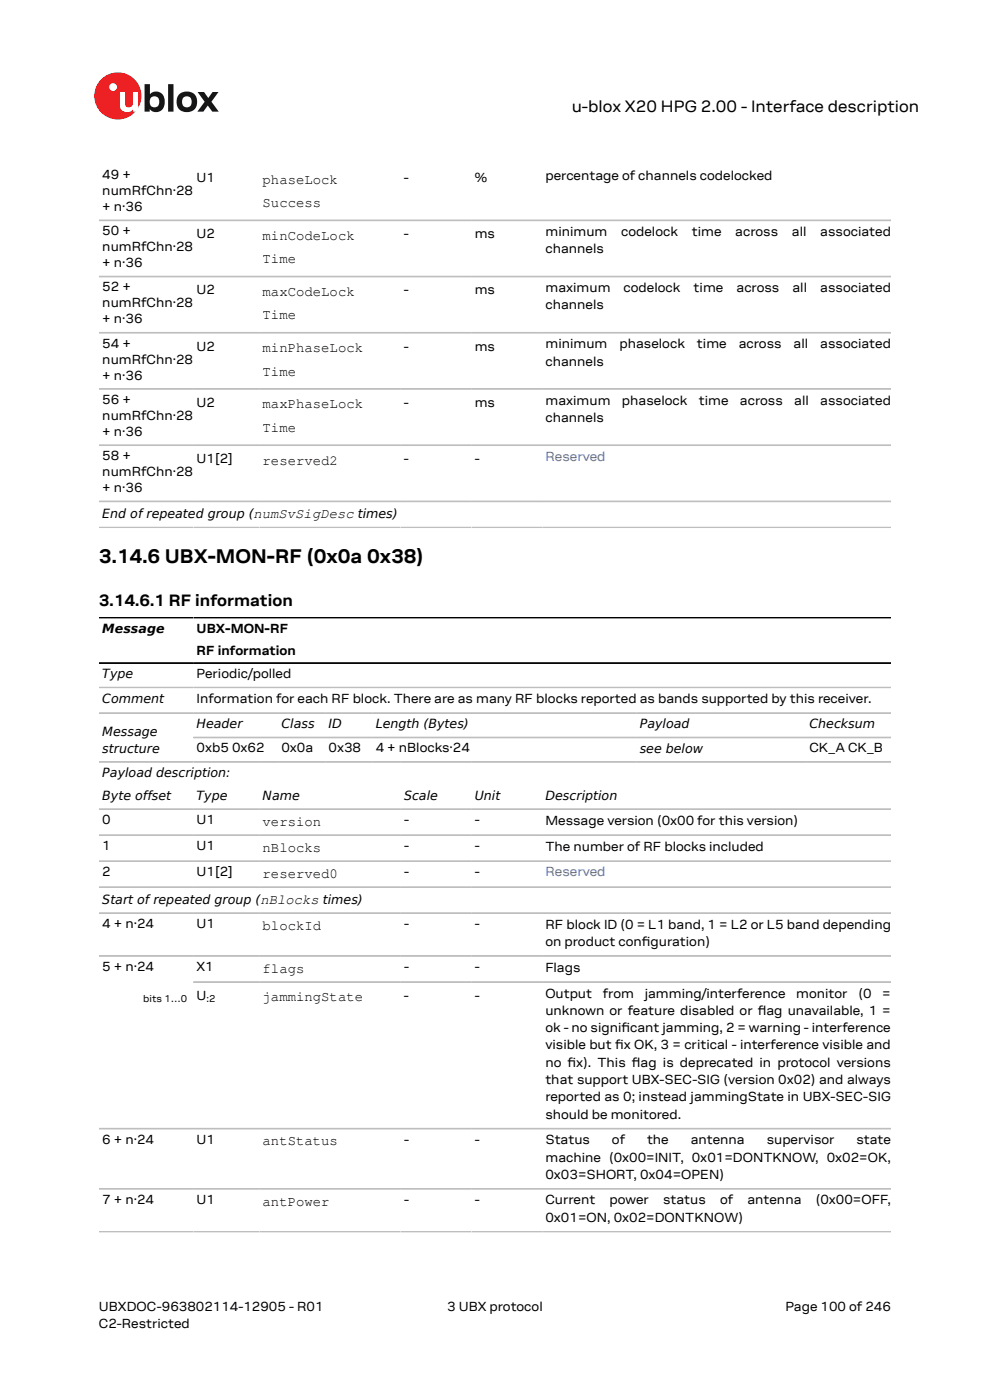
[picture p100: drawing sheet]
<svg xmlns="http://www.w3.org/2000/svg" width="210mm" height="297mm" viewBox="0 0 210 297" stroke-linecap="round" stroke-linejoin="round" font-family="sans-serif">
<defs><g id="words">
<text font-size="4.2" x="21" y="119.5">3.14.6 UBX-MON-RF (0x0a 0x38)</text>
<g font-size="3.5">
<text x="121.3" y="23.7">u-blox X20 HPG 2.00 - Interface description</text>
<text x="21" y="128.6">3.14.6.1 RF information</text>
</g>
<g font-size="3">
<text x="55.7" y="39">phaseLock</text>
<text x="55.7" y="43.9">Success</text>
<text x="55.7" y="50.9">minCodeLock</text>
<text x="55.7" y="55.8">Time</text>
<text x="55.7" y="62.8">maxCodeLock</text>
<text x="55.7" y="67.8">Time</text>
<text x="55.7" y="74.7">minPhaseLock</text>
<text x="55.7" y="79.7">Time</text>
<text x="55.7" y="86.7">maxPhaseLock</text>
<text x="55.7" y="91.6">Time</text>
<text x="55.7" y="98.6">reserved2</text>
<text x="55.7" y="175.2">version</text>
<text x="55.7" y="180.7">nBlocks</text>
<text x="55.7" y="186.2">reserved0</text>
<text x="55.7" y="197.2">blockId</text>
<text x="55.7" y="206.3">flags</text>
<text x="55.7" y="212.5">jammingState</text>
<text x="55.7" y="243">antStatus</text>
<text x="55.7" y="255.7">antPower</text>
</g>
<g font-size="2.8">
<text x="21.7" y="38">49 +</text>
<text x="21.7" y="41.4">numRfChn·28</text>
<text x="41.7" y="38.6">U1</text>
<text x="85.7" y="38.6">-</text>
<text x="100.7" y="38.6">%</text>
<text x="115.7" y="38.1">percentage of channels codelocked</text>
<text x="21.7" y="44.8">+ n·36</text>
<text x="21.7" y="49.9">50 +</text>
<text x="21.7" y="53.3">numRfChn·28</text>
<text x="41.7" y="50.5">U2</text>
<text x="85.7" y="50.5">-</text>
<text x="100.7" y="50.5">ms</text>
<text x="115.7" y="50.1">minimum</text>
<text x="115.7" y="53.7">channels</text>
<text x="131.8" y="50.1">codelock</text>
<text x="146.7" y="50.1">time</text>
<text x="156" y="50.1">across</text>
<text x="168" y="50.1">all</text>
<text x="174" y="50.1">associated</text>
<text x="21.7" y="56.7">+ n·36</text>
<text x="21.7" y="61.8">52 +</text>
<text x="21.7" y="65.2">numRfChn·28</text>
<text x="41.7" y="62.4">U2</text>
<text x="85.7" y="62.4">-</text>
<text x="100.7" y="62.4">ms</text>
<text x="115.7" y="62">maximum</text>
<text x="115.7" y="65.6">channels</text>
<text x="132.3" y="62">codelock</text>
<text x="147.1" y="62">time</text>
<text x="156.2" y="62">across</text>
<text x="168.1" y="62">all</text>
<text x="174" y="62">associated</text>
<text x="21.7" y="68.6">+ n·36</text>
<text x="21.7" y="73.8">54 +</text>
<text x="21.7" y="77.1">numRfChn·28</text>
<text x="41.7" y="74.4">U2</text>
<text x="85.7" y="74.4">-</text>
<text x="100.7" y="74.4">ms</text>
<text x="115.7" y="73.9">minimum</text>
<text x="115.7" y="77.6">channels</text>
<text x="131.4" y="73.9">phaselock</text>
<text x="147.8" y="73.9">time</text>
<text x="156.7" y="73.9">across</text>
<text x="168.3" y="73.9">all</text>
<text x="174" y="73.9">associated</text>
<text x="21.7" y="80.5">+ n·36</text>
<text x="21.7" y="85.7">56 +</text>
<text x="21.7" y="89.1">numRfChn·28</text>
<text x="41.7" y="86.3">U2</text>
<text x="85.7" y="86.3">-</text>
<text x="100.7" y="86.3">ms</text>
<text x="115.7" y="85.8">maximum</text>
<text x="115.7" y="89.5">channels</text>
<text x="131.9" y="85.8">phaselock</text>
<text x="148.2" y="85.8">time</text>
<text x="157" y="85.8">across</text>
<text x="168.5" y="85.8">all</text>
<text x="174" y="85.8">associated</text>
<text x="21.7" y="92.5">+ n·36</text>
<text x="21.7" y="97.6">58 +</text>
<text x="21.7" y="101">numRfChn·28</text>
<text x="41.7" y="98.2">U1[2]</text>
<text x="85.7" y="98.2">-</text>
<text x="100.7" y="98.2">-</text>
<text x="21.7" y="104.4">+ n·36</text>
<text x="41.7" y="134.4">UBX-MON-RF</text>
<text x="41.7" y="138.9">RF information</text>
<text x="41.7" y="143.8">Periodic/polled</text>
<text x="41.7" y="149.2">Information for each RF block. There are as many RF blocks reported as bands supported by this receiver.</text>
<text x="41.7" y="159.6">0xb5 0x62</text>
<text x="59.7" y="159.6">0x0a</text>
<text x="69.7" y="159.6">0x38</text>
<text x="79.7" y="159.6">4 + nBlocks·24</text>
<text x="171.7" y="159.6">CK_A CK_B</text>
<text x="21.7" y="174.8">0</text>
<text x="41.7" y="174.8">U1</text>
<text x="85.7" y="174.8">-</text>
<text x="100.7" y="174.8">-</text>
<text x="115.7" y="175">Message version (0x00 for this version)</text>
<text x="21.7" y="180.3">1</text>
<text x="21.7" y="185.9">2</text>
<text x="41.7" y="180.3">U1</text>
<text x="41.7" y="185.9">U1[2]</text>
<text x="85.7" y="180.3">-</text>
<text x="85.7" y="185.9">-</text>
<text x="100.7" y="180.3">-</text>
<text x="100.7" y="185.9">-</text>
<text x="115.7" y="180.5">The number of RF blocks included</text>
<text x="21.7" y="196.9">4 + n·24</text>
<text x="41.7" y="196.9">U1</text>
<text x="85.7" y="196.9">-</text>
<text x="100.7" y="196.9">-</text>
<text x="115.7" y="197">RF block ID (0 = L1 band, 1 = L2 or L5 band depending</text>
<text x="115.7" y="200.7">on product confguration)</text>
<text x="136.2" y="200.7">i</text>
<text x="21.7" y="206">5 + n·24</text>
<text x="41.7" y="206">X1</text>
<text x="85.7" y="206">-</text>
<text x="100.7" y="206">-</text>
<text x="115.7" y="206.1">Flags</text>
<text x="41.7" y="212.1">U</text>
<text x="85.7" y="212.1">-</text>
<text x="100.7" y="212.1">-</text>
<text x="115.7" y="211.6">Output</text>
<text x="115.7" y="215.3">unknown or feature disabled or fag unavailable, 1 =</text>
<text x="127.9" y="211.6">from</text>
<text x="136.8" y="211.6">jamming/interference</text>
<text x="160.8" y="215.3">l</text>
<text x="168.9" y="211.6">monitor</text>
<text x="182.1" y="211.6">(0</text>
<text x="187.2" y="211.6">=</text>
<text x="115.7" y="219">ok - no signifcant jamming, 2 = warning - interference</text>
<text x="131.8" y="219">i</text>
<text x="115.7" y="222.6">visible but fx OK, 3 = critical - interference visible and</text>
<text x="115.7" y="226.3">no fx). This fag is deprecated in protocol versions</text>
<text x="120.4" y="226.3">i</text>
<text x="130.5" y="222.6">i</text>
<text x="134.1" y="226.3">l</text>
<text x="115.7" y="230">that support UBX-SEC-SIG (version 0x02) and always</text>
<text x="115.7" y="233.6">reported as 0; instead jammingState in UBX-SEC-SIG</text>
<text x="115.7" y="237.3">should be monitored.</text>
<text x="21.7" y="242.6">6 + n·24</text>
<text x="41.7" y="242.6">U1</text>
<text x="85.7" y="242.6">-</text>
<text x="100.7" y="242.6">-</text>
<text x="115.7" y="242.7">Status</text>
<text x="129.8" y="242.7">of</text>
<text x="137.2" y="242.7">the</text>
<text x="146.5" y="242.7">antenna</text>
<text x="162.6" y="242.7">supervisor</text>
<text x="181.7" y="242.7">state</text>
<text x="115.7" y="246.4">machine (0x00=INIT, 0x01=DONTKNOW, 0x02=OK,</text>
<text x="115.7" y="250.1">0x03=SHORT, 0x04=OPEN)</text>
<text x="21.7" y="255.4">7 + n·24</text>
<text x="41.7" y="255.4">U1</text>
<text x="85.7" y="255.4">-</text>
<text x="100.7" y="255.4">-</text>
<text x="115.7" y="255.5">Current</text>
<text x="129.3" y="255.5">power</text>
<text x="140.7" y="255.5">status</text>
<text x="152.7" y="255.5">of</text>
<text x="158.5" y="255.5">antenna</text>
<text x="173" y="255.5">(0x00=OFF,</text>
<text x="115.7" y="259.2">0x01=ON, 0x02=DONTKNOW)</text>
<text x="21" y="278">UBXDOC-963802114-12905 - R01</text>
<text x="21" y="281.8">C2-Restricted</text>
<text x="94.9" y="278">3 UBX protocol</text>
<text x="166.6" y="278">Page 100 of 246</text>
</g>
<g font-size="2.8" fill="#4664b4">
<text x="115.7" y="97.8">Reserved</text>
<text x="115.7" y="185.9">Reserved</text>
</g>
<g font-size="2.7">
<text x="21.7" y="109.9">End of repeated group (numSvSigDesc times)</text>
<text x="21.7" y="134.3">Message</text>
<text x="21.7" y="143.9">Type</text>
<text x="21.7" y="149">Comment</text>
<text x="41.7" y="154.5">Header</text>
<text x="59.7" y="154.5">Class</text>
<text x="69.7" y="154.5">ID</text>
<text x="79.7" y="154.5">Length (Bytes)</text>
<text x="135.7" y="154.5">Payload</text>
<text x="171.7" y="154.5">Checksum</text>
<text x="21.7" y="156.2">Message</text>
<text x="21.7" y="159.7">structure</text>
<text x="135.7" y="159.7">see below</text>
<text x="21.7" y="164.8">Payload description:</text>
<text x="21.7" y="169.7">Byte offset</text>
<text x="41.7" y="169.7">Type</text>
<text x="55.7" y="169.7">Name</text>
<text x="85.7" y="169.7">Scale</text>
<text x="100.7" y="169.7">Unit</text>
<text x="115.7" y="169.7">Description</text>
<text x="21.7" y="191.7">Start of repeated group (nBlocks times)</text>
</g>
<g font-size="2.1">
<text x="30.4" y="212.6">bits 1…0</text>
<text x="43.8" y="212.6">:2</text>
</g>
</g></defs>
<circle cx="25" cy="20.4" r="5" fill="#ed2023"/>
<circle cx="24" cy="18.5" r=".83" fill="#fff"/>
<g fill="#151516">
<path d="M35.7 17.9h1.1v5.8h-1.1z"/>
<path d="M41.9 19.5h1.4l.9 1.3 .9-1.3h1.3l-1.6 2.1 1.6 2.1h-1.4l-.9-1.3-1 1.3h-1.2l1.5-2.1z"/>
<path d="M32 20.7a1.17 1.17 0 0 0-.1 1.5 1.17 1.17 0 0 0 1.4 .4 1.16 1.16 0 0 0 .4-1.6 1.16 1.16 0 0 0-1.7-.3zM30.7 17.9h1.1v2.1a1.82 1.82 0 0 1 2.2-.4 1.82 1.82 0 0 1 .9 2 1.83 1.83 0 0 1-1 2 1.83 1.83 0 0 1-2.1-.5v.6h-1.1z"/>
<path d="M38.9 20.7a1.18 1.18 0 0 0-.2 1.5 1.18 1.18 0 0 0 1.5 .4 1.18 1.18 0 0 0 .4-1.5 1.18 1.18 0 0 0-1.5-.5zM37.4 21.6a2.25 2.25 0 0 1 4.5 0 2.25 2.25 0 0 1-4.5 0z"/>
</g>
<path d="M25.4 19.5h1.1v2.5a.84 .84 0 0 0 1 .8 .84 .84 0 0 0 .7-1v-2.3h1.1v4.2h-1.1v-.5a1.59 1.59 0 0 1-1.8 .5 1.59 1.59 0 0 1-1-1.5z" fill="#fff"/>
<g fill="none" stroke="#bebebe" stroke-width=".35">
<path d="M21 46.7h168M21 58.7h168M21 70.6h168M21 82.5h168M21 94.4h168M21 106.4h168M21 111.9h168M21 145.8h168M21 151.3h168M41 156.5h148M21 161.6h168M21 171.6h168"/>
<path d="M21 177.2h168M21 182.7h168M21 188.2h168M21 193.7h168M21 202.8h168M41 208.3h148M21 239.4h168M21 252.2h168M21 261.3h168"/>
</g>
<path d="M21 131.1h168M21 140.7h168" fill="none" stroke="#000" stroke-width=".35"/>
<use href="#words"/>
</svg>
